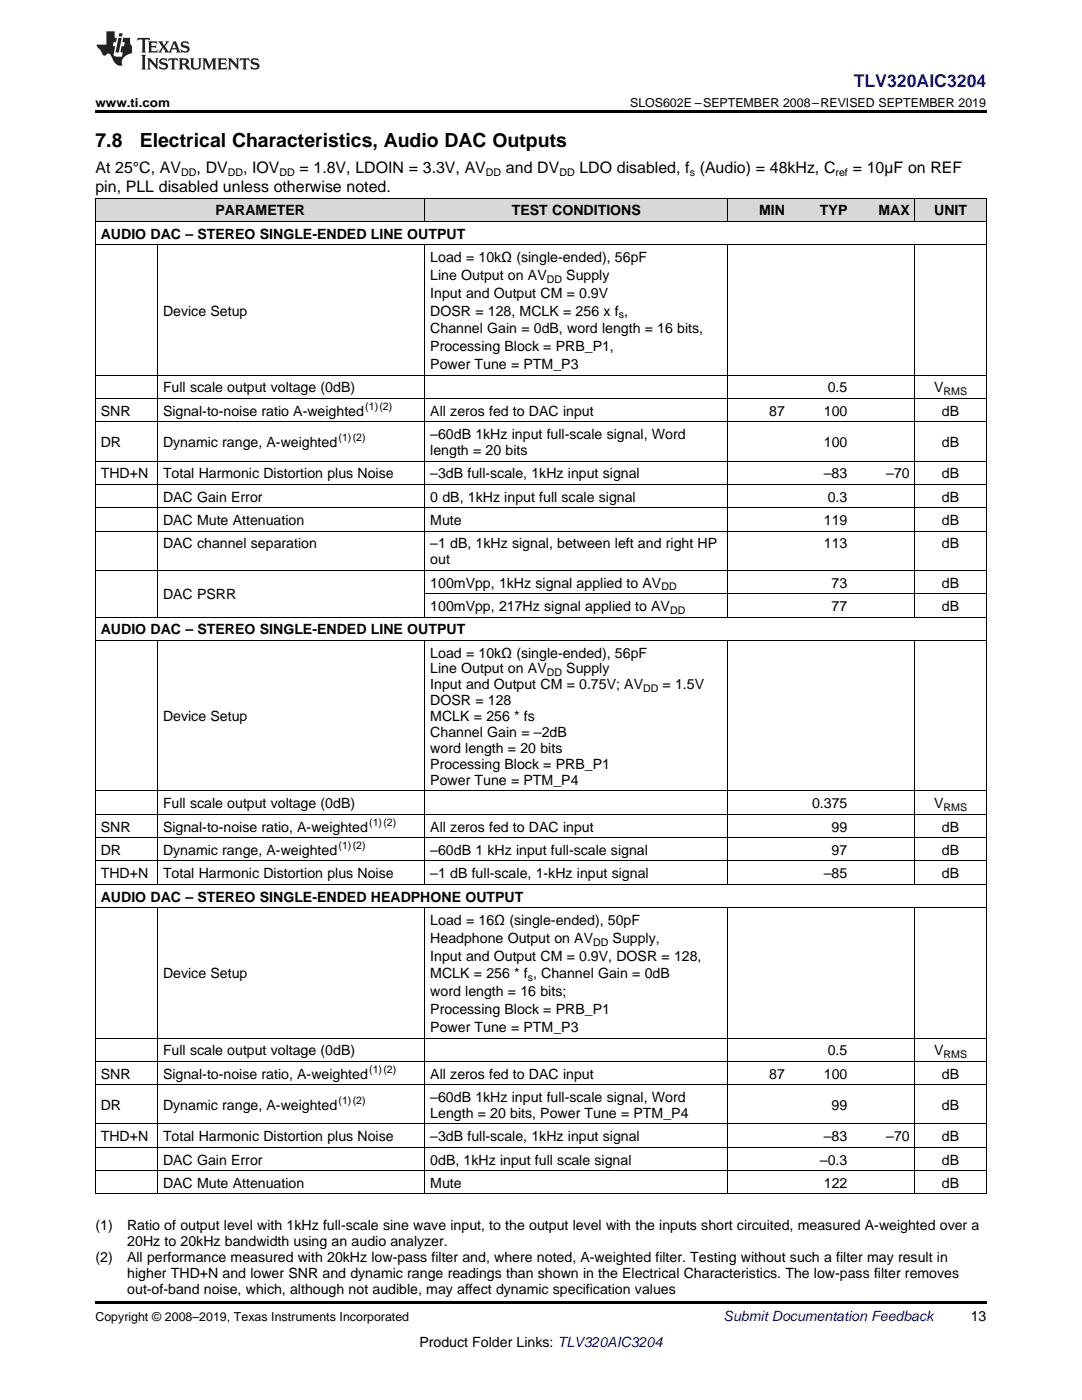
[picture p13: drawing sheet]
<svg xmlns="http://www.w3.org/2000/svg" width="216mm" height="279mm" viewBox="0 0 216 279" stroke-linecap="round" stroke-linejoin="round" font-family="sans-serif">
<defs><g id="words">
<g font-size="3.9">
<text x="19" y="29.3">7.8</text>
<text x="27.9" y="29.3">Electrical Characteristics, Audio DAC Outputs</text>
</g>
<text font-size="3.5" fill="#00f" x="170.4" y="17.3">TLV320AIC3204</text>
<g font-size="3.2">
<text x="19" y="34.4">At 25°C, AV</text>
<text x="39.2" y="34.4">, DV</text>
<text x="48.5" y="34.4">, IOV</text>
<text x="59.8" y="34.4">= 1.8V, LDOIN = 3.3V, AV</text>
<text x="101" y="34.4">and DV</text>
<text x="115.6" y="34.4">LDO disabled, f (Audio) = 48kHz, C</text>
<text x="170.1" y="34.4">= 10µF on REF</text>
<text x="19" y="38.3">pin, PLL disabled unless otherwise noted.</text>
</g>
<g font-size="2.8">
<text x="20.1" y="47.6">AUDIO DAC – STEREO SINGLE-ENDED LINE OUTPUT</text>
<text x="43" y="43">PARAMETER</text>
<text x="102.1" y="43">TEST CONDITIONS</text>
<text x="151.5" y="43">MIN</text>
<text x="163.6" y="43">TYP</text>
<text x="175.3" y="43">MAX</text>
<text x="186.4" y="43">UNIT</text>
<text x="85.9" y="52.3">Load = 10kΩ (single-ended), 56pF</text>
<text x="85.9" y="55.8">Line Output on AV</text>
<text x="85.9" y="59.4">Input and Output CM = 0.9V</text>
<text x="113" y="55.8">Supply</text>
<text x="32.5" y="63">Device Setup</text>
<text x="85.9" y="63">DOSR = 128, MCLK = 256 x f ,</text>
<text x="85.9" y="66.5">Channel Gain = 0dB, word length = 16 bits,</text>
<text x="85.9" y="70.1">Processing Block = PRB_P1,</text>
<text x="85.9" y="73.7">Power Tune = PTM_P3</text>
<text x="20.1" y="83">SNR</text>
<text x="32.5" y="78.3">Full scale output voltage (0dB)</text>
<text x="32.5" y="83">Signal-to-noise ratio A-weighted</text>
<text x="85.9" y="83">All zeros fed to DAC input</text>
<text x="153.5" y="83">87</text>
<text x="164.4" y="83">100</text>
<text x="165.2" y="78.3">0.5</text>
<text x="186.4" y="78.3">V</text>
<text x="188" y="83">dB</text>
<text x="20.1" y="89.2">DR</text>
<text x="32.5" y="89.2">Dynamic range, A-weighted</text>
<text x="85.9" y="87.6">–60dB 1kHz input full-scale signal, Word</text>
<text x="164.4" y="89.2">100</text>
<text x="188" y="89.2">dB</text>
<text x="20.1" y="95.5">THD+N</text>
<text x="32.5" y="95.5">Total Harmonic Distortion plus Noise</text>
<text x="85.9" y="90.8">length = 20 bits</text>
<text x="85.9" y="95.5">–3dB full-scale, 1kHz input signal</text>
<text x="164.4" y="95.5">–83</text>
<text x="176.8" y="95.5">–70</text>
<text x="188" y="95.5">dB</text>
<text x="32.5" y="100.1">DAC Gain Error</text>
<text x="85.9" y="100.1">0 dB, 1kHz input full scale signal</text>
<text x="165.2" y="100.1">0.3</text>
<text x="188" y="100.1">dB</text>
<text x="32.5" y="104.8">DAC Mute Attenuation</text>
<text x="85.9" y="104.8">Mute</text>
<text x="164.4" y="104.8">119</text>
<text x="188" y="104.8">dB</text>
<text x="32.5" y="109.4">DAC channel separation</text>
<text x="85.9" y="109.4">–1 dB, 1kHz signal, between left and right HP</text>
<text x="85.9" y="112.6">out</text>
<text x="164.4" y="109.4">113</text>
<text x="188" y="109.4">dB</text>
<text x="32.5" y="119.6">DAC PSRR</text>
<text x="85.9" y="117.3">100mVpp, 1kHz signal applied to AV</text>
<text x="165.9" y="117.3">73</text>
<text x="188" y="117.3">dB</text>
<text x="85.9" y="121.9">100mVpp, 217Hz signal applied to AV</text>
<text x="165.9" y="121.9">77</text>
<text x="188" y="121.9">dB</text>
<text x="20.1" y="126.6">AUDIO DAC – STEREO SINGLE-ENDED LINE OUTPUT</text>
<text x="85.9" y="131.2">Load = 10kΩ (single-ended), 56pF</text>
<text x="85.9" y="134.4">Line Output on AV</text>
<text x="85.9" y="137.6">Input and Output CM = 0.75V; AV</text>
<text x="113" y="134.4">Supply</text>
<text x="132.2" y="137.6">= 1.5V</text>
<text x="32.5" y="143.9">Device Setup</text>
<text x="85.9" y="140.8">DOSR = 128</text>
<text x="85.9" y="143.9">MCLK = 256 * fs</text>
<text x="85.9" y="147.1">Channel Gain = –2dB</text>
<text x="85.9" y="150.3">word length = 20 bits</text>
<text x="85.9" y="153.5">Processing Block = PRB_P1</text>
<text x="32.5" y="161.3">Full scale output voltage (0dB)</text>
<text x="85.9" y="156.6">Power Tune = PTM_P4</text>
<text x="162" y="161.3">0.375</text>
<text x="186.4" y="161.3">V</text>
<text x="20.1" y="165.9">SNR</text>
<text x="32.5" y="165.9">Signal-to-noise ratio, A-weighted</text>
<text x="85.9" y="165.9">All zeros fed to DAC input</text>
<text x="165.9" y="165.9">99</text>
<text x="188" y="165.9">dB</text>
<text x="20.1" y="170.6">DR</text>
<text x="32.5" y="170.6">Dynamic range, A-weighted</text>
<text x="85.9" y="170.6">–60dB 1 kHz input full-scale signal</text>
<text x="165.9" y="170.6">97</text>
<text x="188" y="170.6">dB</text>
<text x="20.1" y="175.3">THD+N</text>
<text x="20.1" y="179.9">AUDIO DAC – STEREO SINGLE-ENDED HEADPHONE OUTPUT</text>
<text x="32.5" y="175.3">Total Harmonic Distortion plus Noise</text>
<text x="85.9" y="175.3">–1 dB full-scale, 1-kHz input signal</text>
<text x="164.4" y="175.3">–85</text>
<text x="188" y="175.3">dB</text>
<text x="85.9" y="184.6">Load = 16Ω (single-ended), 50pF</text>
<text x="85.9" y="188.1">Headphone Output on AV</text>
<text x="85.9" y="191.7">Input and Output CM = 0.9V, DOSR = 128,</text>
<text x="122.2" y="188.1">Supply,</text>
<text x="32.5" y="195.3">Device Setup</text>
<text x="85.9" y="195.3">MCLK = 256 * f , Channel Gain = 0dB</text>
<text x="85.9" y="198.8">word length = 16 bits;</text>
<text x="85.9" y="202.4">Processing Block = PRB_P1</text>
<text x="85.9" y="206">Power Tune = PTM_P3</text>
<text x="20.1" y="215.3">SNR</text>
<text x="32.5" y="210.6">Full scale output voltage (0dB)</text>
<text x="32.5" y="215.3">Signal-to-noise ratio, A-weighted</text>
<text x="85.9" y="215.3">All zeros fed to DAC input</text>
<text x="153.5" y="215.3">87</text>
<text x="164.4" y="215.3">100</text>
<text x="165.2" y="210.6">0.5</text>
<text x="186.4" y="210.6">V</text>
<text x="188" y="215.3">dB</text>
<text x="20.1" y="221.5">DR</text>
<text x="32.5" y="221.5">Dynamic range, A-weighted</text>
<text x="85.9" y="219.9">–60dB 1kHz input full-scale signal, Word</text>
<text x="165.9" y="221.5">99</text>
<text x="188" y="221.5">dB</text>
<text x="20.1" y="227.8">THD+N</text>
<text x="32.5" y="227.8">Total Harmonic Distortion plus Noise</text>
<text x="85.9" y="223.1">Length = 20 bits, Power Tune = PTM_P4</text>
<text x="85.9" y="227.8">–3dB full-scale, 1kHz input signal</text>
<text x="164.4" y="227.8">–83</text>
<text x="176.8" y="227.8">–70</text>
<text x="188" y="227.8">dB</text>
<text x="32.5" y="232.4">DAC Gain Error</text>
<text x="85.9" y="232.4">0dB, 1kHz input full scale signal</text>
<text x="163.6" y="232.4">–0.3</text>
<text x="188" y="232.4">dB</text>
<text x="32.5" y="237.1">DAC Mute Attenuation</text>
<text x="85.9" y="237.1">Mute</text>
<text x="164.4" y="237.1">122</text>
<text x="188" y="237.1">dB</text>
<text x="19" y="245.5">(1)</text>
<text x="25.4" y="245.5">Ratio of output level with 1kHz full-scale sine wave input, to the output level with the inputs short circuited, measured A-weighted over a</text>
<text x="19" y="251.9">(2)</text>
<text x="25.4" y="251.9">All performance measured with 20kHz low-pass filter and, where noted, A-weighted filter. Testing without such a filter may result in</text>
<text x="25.4" y="248.7">20Hz to 20kHz bandwidth using an audio analyzer.</text>
<text x="25.4" y="255.1">higher THD+N and lower SNR and dynamic range readings than shown in the Electrical Characteristics. The low-pass filter removes</text>
<text x="25.4" y="258.2">out-of-band noise, which, although not audible, may affect dynamic specification values</text>
<text x="193.7" y="263.6">13</text>
<text x="83.7" y="268.9">Product Folder Links: TLV320AIC3204</text>
</g>
<text font-size="2.8" fill="#0000c8" x="144.4" y="263.6">Submit Documentation Feedback</text>
<g font-size="2.5">
<text x="19" y="21.4">www.ti.com</text>
<text x="125.7" y="21.4">SLOS602E –SEPTEMBER 2008–REVISED SEPTEMBER 2019</text>
<text x="19" y="263.6">Copyright © 2008–2019, Texas Instruments Incorporated</text>
</g>
<g font-size="2.1">
<text x="36.2" y="35.1">DD</text>
<text x="45.4" y="35.1">DD</text>
<text x="55.8" y="35.1">DD</text>
<text x="97" y="35.1">DD</text>
<text x="111.6" y="35.1">DD</text>
<text x="137.6" y="35.1">s</text>
<text x="166.7" y="35.1">ref</text>
<text x="109.1" y="56.4">DD</text>
<text x="123.5" y="63.5">s</text>
<text x="72.9" y="81.8">(1)(2)</text>
<text x="188.3" y="78.9">RMS</text>
<text x="67.6" y="88.1">(1)(2)</text>
<text x="132" y="117.8">DD</text>
<text x="133.7" y="122.5">DD</text>
<text x="109.1" y="135">DD</text>
<text x="128.3" y="138.1">DD</text>
<text x="188.3" y="161.9">RMS</text>
<text x="73.7" y="164.8">(1)(2)</text>
<text x="67.6" y="169.5">(1)(2)</text>
<text x="118.4" y="188.7">DD</text>
<text x="105.3" y="195.8">s</text>
<text x="73.7" y="214.1">(1)(2)</text>
<text x="188.3" y="211.2">RMS</text>
<text x="67.6" y="220.4">(1)(2)</text>
</g>
</g></defs>
<g fill="#d8d8d8">
<path d="M19 39.6h12.5v4.6h-12.5z"/>
<path d="M31.5 39.6h53.3v4.6h-53.3z"/>
<path d="M84.8 39.6h60.5v4.6h-60.5z"/>
<path d="M145.3 39.6h12.4v4.6h-12.4z"/>
<path d="M157.7 39.6h12.5v4.6h-12.5z"/>
<path d="M170.2 39.6h12.4v4.6h-12.4z"/>
<path d="M182.6 39.6h14.2v4.6h-14.2z"/>
</g>
<path d="M19 22h177.8v.5h-177.8zM19 259.7h177.8v.5h-177.8z" fill="#000"/>
<g fill="none" stroke="#000" stroke-width=".2">
<path d="M19 39.5h177.8M19.1 39.5v198.8M84.8 39.5v4.7M145.2 39.5v4.7M182.5 39.5v4.7M196.8 39.5v198.8M19 48.8h177.8M19 44.2h177.8M31.4 48.9v74.3M84.8 48.9v74.3M145.2 48.9v74.3M182.5 48.9v74.3"/>
<path d="M19 79.5h177.8M19 74.9h177.8M19 96.7h177.8M19 92h177.8M19 84.2h177.8M19 113.8h177.8M19 106h177.8M19 101.3h177.8M84.8 118.5h112M19 127.8h177.8M19 123.1h177.8M31.4 127.8v48.7"/>
<path d="M84.8 127.8v48.7M145.2 127.8v48.7M182.5 127.8v48.7M19 157.9h177.8M19 176.5h177.8M19 171.8h177.8M19 167.2h177.8M19 162.5h177.8M19 181.1h177.8M31.4 181.2v57.1M84.8 181.2v57.1M145.2 181.2v57.1"/>
<path d="M182.5 181.2v57.1M19 216.5h177.8M19 211.8h177.8M19 207.2h177.8M19 238.3h177.8M19 233.6h177.8M19 229h177.8M19 224.3h177.8"/>
</g>
<g fill="#231f20">
<path d="M27.5 7.6l-.1 .5 .4-.2h.6v.1v2.1l-.2 .4h1l-.3-.4v-2.1l.1-.1h.5l.5 .2-.2-.5zM29.5 8.3l.2 .3v1.5l-.2 .4h1.8l.2-.6a1.04 1.04 0 0 1-1.3 .2v-.7h.6l.3 .2v-.6l-.3 .2h-.6v-.6l.8-.1 .4 .3-.2-.5zM31.5 8.3l.9 1.1-.9 1.1h.8l-.2-.2 .5-.7 .4 .7-.2 .2h1.5l-.1-.2 .1-.4h.9l.1 .4-.2 .2h1l-.3-.3-.7-1.9h-.5l-.9 2-.8-1 .9-1h-.8l.1 .3-.3 .5-.4-.6 .2-.2zM34.7 8.6l.4 1h-.7zM36.3 8.4a.63 .63 0 0 0-.2 .7 .63 .63 0 0 0 .6 .4l.6 .2 .1 .2a.75 .75 0 0 1-.7 .4 .75 .75 0 0 1-.6-.5l.1 .7 .1-.1a1.11 1.11 0 0 0 1.5-.6 1.13 1.13 0 0 0-1.2-.8l-.1-.4a1.04 1.04 0 0 1 1.2 .2l-.2-.5-.1 .1-.5-.2zM28.2 10.9l.2 .4v2.2l-.2 .4h1l-.3-.4v-2.2l.3-.4zM29.3 11.6l.3 .4v1.5l-.3 .4h.8l-.2-.4v-1.3l1.5 1.7v-1.9l.2-.4h-.7l.2 .4v.9l-1.1-1.3zM32 11.8a.62 .62 0 0 0-.2 .7 .62 .62 0 0 0 .6 .4l.6 .1 .1 .3a.76 .76 0 0 1-.7 .3 .76 .76 0 0 1-.6-.4l.1 .7 .1-.1a1.11 1.11 0 0 0 1.5-.6 1.13 1.13 0 0 0-1.2-.8l-.1-.4a1.04 1.04 0 0 1 1.2 .2l-.2-.6-.1 .1-.5-.1zM33.7 11.6l-.2 .6a.61 .61 0 0 1 .8-.3v1.6l-.2 .4h.9l-.2-.4v-1.6a.63 .63 0 0 1 .8 .3l-.2-.6zM35.6 11.6l.3 .4v1.5l-.3 .4h1l-.2-.2v-.8l.5 .2a.76 .76 0 0 0 1.2 .7l-1-1a.58 .58 0 0 0 .6-.5 .58 .58 0 0 0-.5-.6zM36.4 11.9h.1a.45 .45 0 0 1 .5 .1 .45 .45 0 0 1 .1 .5l-.7 .2zM37.9 11.6l.2 .2a2.17 2.17 0 0 0 .3 1.9 .99 .99 0 0 0 1.6-.6v-1.1l.2-.4h-.7l.2 .2a1.92 1.92 0 0 1-.2 1.8 .6 .6 0 0 1-.9-.5v-1.1l.2-.4zM40.4 11.6l.2 .4v1.5l-.2 .4h.7l-.2-.4v-1.4l.8 1.8 .8-1.8v1.4l-.2 .4h.9l-.2-.4v-1.5l.2-.4h-.8l-.6 1.5-.6-1.5zM43.4 11.6l.2 .4v1.5l-.2 .4h1.8l.2-.6a1.04 1.04 0 0 1-1.3 .1v-.6h.5l.4 .2v-.6l-.4 .2h-.5v-.7h.8l.3 .3-.1-.6zM45.5 11.6l.2 .4v1.5l-.2 .4h.7l-.2-.4v-1.3l1.5 1.7v-1.9l.2-.4h-.7l.2 .4v.9l-1.1-1.3zM47.9 11.6l-.1 .6a.61 .61 0 0 1 .8-.3v1.6l-.3 .4h1l-.3-.4 .1-1.6a.63 .63 0 0 1 .7 .3l-.1-.6zM50.2 11.8a.62 .62 0 0 0-.2 .7 .62 .62 0 0 0 .6 .4l.6 .1 .2 .3a.76 .76 0 0 1-.8 .3 .76 .76 0 0 1-.6-.4l.1 .7 .2-.1a1.11 1.11 0 0 0 1.5-.6 1.13 1.13 0 0 0-1.3-.8l-.1-.4a1.04 1.04 0 0 1 1.2 .2l-.1-.6-.2 .1-.5-.1z"/>
<path d="M21.2 6.3v2.6h-1.9l.1 .4 .7 .9a.91 .91 0 0 0 1 .8 .56 .56 0 0 1 .5-.3 .56 .56 0 0 1 .5 .3l.4 .8a1.53 1.53 0 0 0 1.9 1.2 1.54 1.54 0 0 1 1-2.1l.9-.3v-1.4a1.52 1.52 0 0 1-.3-1.6h-1.4l-.2 .8h.5l-.2 .8h-.4l-.2 1v.2l.4 .1-.2 .8a1.93 1.93 0 0 1-1.6-.3l.3-1.8h-.5l.2-.8h.4l.2-.8h-.4v-1.3zM23.6 7.6l-.6 2.9h.7l.6-2.9zM23.8 6.6l-.1 .7h.6l.2-.7z"/>
</g>
<use href="#words"/>
</svg>
